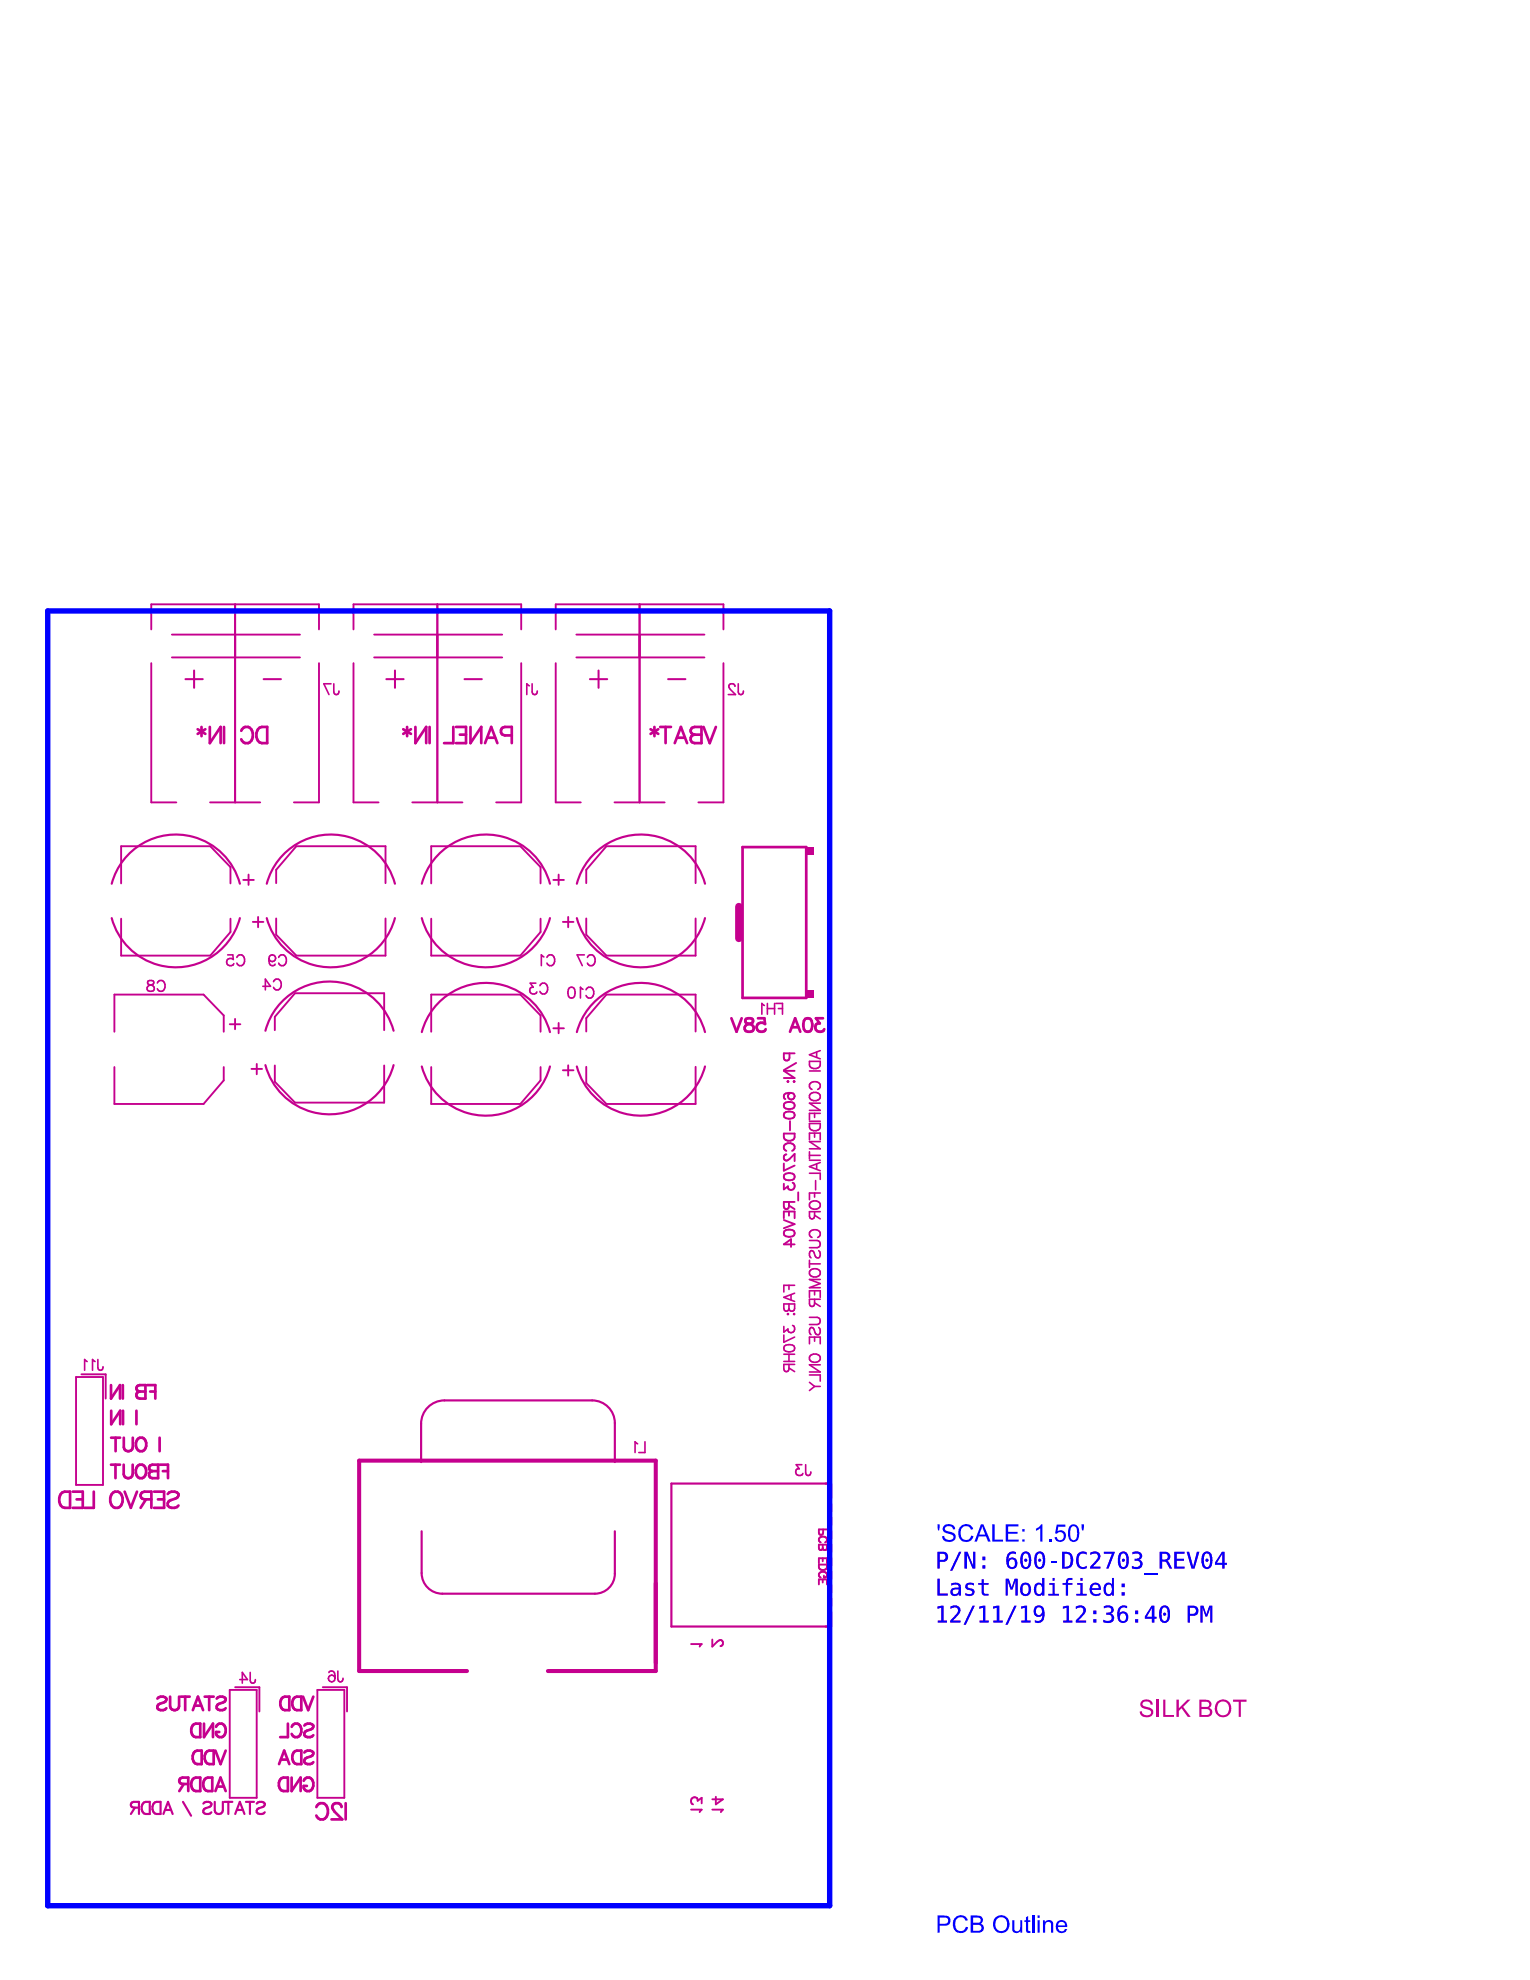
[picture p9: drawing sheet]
<svg xmlns="http://www.w3.org/2000/svg" width="216mm" height="279mm" viewBox="0 0 216 279" stroke-linecap="round" stroke-linejoin="round" font-family="sans-serif">
<g fill="none" stroke="#c5008e" stroke-width=".27">
<path d="M21.3 88.8v-3.5h23.7v3.5M21.3 93.6v19.6h3.6M24.3 92.8h18M24.3 89.5h18M33.2 85.3v27.9M45 93.6v19.6h-3.5M49.9 88.8v-3.5h23.6v3.5M49.9 93.6v19.6h3.5M52.8 92.8h18.1M52.8 89.5h18.1M61.7 85.3v27.9M73.5 93.6v19.6h-3.5"/>
<path d="M78.4 88.8v-3.5h23.7v3.5M78.4 93.6v19.6h3.6M81.3 92.8h18.1M81.3 89.5h18.1M90.3 85.3v27.9M102.1 93.6v19.6h-3.6M29.6 113.2h7.1M58.2 113.2h7.1M86.7 113.2h7.1M17.1 124.7v-5.3h12.6l2.8 3v2.3M17.1 129.6v5.2h12.6l2.8-3.3v-1.9M34.3 124.2h1.5"/>
<path d="M35.1 123.4v1.5M35.7 130.1h1.5M36.4 129.4v1.4M39 124.6v-1.9l2.8-3.3h12.6v5.2M39 129.6v2.3l2.8 2.9h12.6v-5.2M60.8 124.7v-5.3h12.6l2.9 3v2.3M60.8 129.6v5.2h12.6l2.9-3.3v-1.9M78.1 124.2h1.5M78.8 123.4v1.5M79.4 130.1h1.5M80.2 129.4v1.4M82.7 124.6v-1.9l2.9-3.3h12.6v5.2"/>
<path d="M82.7 129.6v2.3l2.9 2.9h12.6v-5.2M16.1 145.6v-5.3h12.6l2.9 3v2.3M16.1 150.6v5.2h12.6l2.9-3.3v-1.9M32.4 144.5h1.5M33.2 143.8v1.4M35.5 150.8h1.5M36.2 150.1v1.5M38.8 145.4v-1.9l2.8-3.3h12.6v5.2M38.8 150.3v2.3l2.8 3h12.6v-5.3M60.8 145.6v-5.3h12.6l2.9 3v2.3M60.8 150.6v5.2h12.6l2.9-3.3v-1.9M78.1 145.1h1.5"/>
<path d="M78.8 144.3v1.5M79.4 151h1.5M80.2 150.3v1.5M82.7 145.6v-1.9l2.9-3.4h12.6v5.3M82.7 150.5v2.3l2.9 3h12.6v-5.3M10.7 194.3h3.8v15.2h-3.8zM11.5 193.9h3.4v3.5M32.4 238.5h3.8v15.2h-3.8zM33.2 238.1h3.4v3.4M44.8 238.5h3.8v15.2h-3.8zM45.5 238.1h3.5v3.4"/>
</g>
<g fill="none" stroke="#c5008e" stroke-width=".3">
<path d="M62.7 197.6h20.9M59.4 200.9v5.4M59.5 216.1v5.9M86.8 200.8v5.5M86.8 216.1v6M117.3 211.4v-2.1h-22.6v20.2h22.6v-2.1M117.3 212.2v1.1M117.3 214.1v1.1M117.3 216v1.2M117.3 217.9v1.2M117.3 219.8v1.2M62.4 224.9h21.5"/>
<path d="M117.3 221.7v1.2M117.3 223.6v1.2M117.3 225.5v1.2"/>
</g>
<path d="M65.9 235.8h-15.2v-29.7h41.8v29.7h-15.2" fill="none" stroke="#c5008e" stroke-width=".57"/>
<path d="M104.3 127.9v4.5" fill="none" stroke="#c5008e" stroke-width="1"/>
<path d="M104.8 119.5h9v21.3h-9z" fill="none" stroke="#c5008e" stroke-width=".38"/>
<g fill="#c5008e">
<path d="M113.8 119.5h1v1.1h-1z" fill-rule="evenodd"/>
<path d="M113.8 139.8h1v1h-1z" fill-rule="evenodd"/>
</g>
<g fill="none" stroke="#c5008e" stroke-width=".23">
<path d="M46.7 96.5h-1l.7 1.5M47.1 96.5l.1 1.4a.35 .35 0 0 0 .6 0v-.4M74.7 96.8l-.4-.3v1.5M75.1 96.5l.1 1.4a.35 .35 0 0 0 .5 0l.1-.4M103.7 96.9l-.1-.3-.2-.1-.4 .1a.35 .35 0 0 0-.1 .5l.9 .9h-1M104.2 96.5v1.4a.35 .35 0 0 0 .6 0l.1-.4M20.9 138.4a.31 .31 0 0 0 .1 .5 .63 .63 0 0 1 .8 .7 .5 .5 0 0 1-.7 .3 .5 .5 0 0 1-.3-.7l.2-.1 .5-.2a.31 .31 0 0 0 .1-.5h-.2zM22.2 138.7a.56 .56 0 0 1 .6-.3 .56 .56 0 0 1 .5 .5 .67 .67 0 0 1-.2 .8 .67 .67 0 0 1-.7 .1l-.2-.3M32.1 134.7h.8v.7a.54 .54 0 0 0-.8 0 .54 .54 0 0 0 .1 .8 .54 .54 0 0 0 .8-.2M33.4 135.1a.56 .56 0 0 1 .7-.4 .56 .56 0 0 1 .4 .6 .67 .67 0 0 1-.1 .7 .67 .67 0 0 1-.8 .2l-.2-.3M37.1 139.2h1.1l-.8-1v1.5M38 135.3a.72 .72 0 0 0 .5 1l.2-.1 .1-.2"/>
<path d="M38.6 138.5a.56 .56 0 0 1 .6-.3 .56 .56 0 0 1 .5 .5 .67 .67 0 0 1-.2 .8 .67 .67 0 0 1-.7 .1l-.2-.3M39.3 135.1a.56 .56 0 0 1 .7-.4 .56 .56 0 0 1 .4 .6 .67 .67 0 0 1-.1 .7 .67 .67 0 0 1-.8 .2l-.2-.3M75.6 138.7h-.8l.5 .6a.51 .51 0 0 0-.5 .7 .51 .51 0 0 0 .8 .2l.2-.2M76.2 139.1a.56 .56 0 0 1 .6-.4 .56 .56 0 0 1 .5 .6 .67 .67 0 0 1-.2 .7 .67 .67 0 0 1-.7 .2l-.2-.3M76.8 135l-.4-.3v1.6M77.2 135.1a.56 .56 0 0 1 .6-.4 .56 .56 0 0 1 .5 .6 .67 .67 0 0 1-.2 .7 .67 .67 0 0 1-.7 .2l-.2-.3M80.4 139.4a.49 .49 0 0 1 .7 .2 1.26 1.26 0 0 1-.2 1.2 .49 .49 0 0 1-.7-.3 1.26 1.26 0 0 1 .2-1.1zM82.3 139.6l-.4-.3v1.5M82.5 134.7h-1.1l.8 1.6M82.7 139.7a.56 .56 0 0 1 .6-.4 .56 .56 0 0 1 .5 .6 .67 .67 0 0 1-.2 .7 .67 .67 0 0 1-.7 .2l-.2-.3M82.9 135.1a.56 .56 0 0 1 .6-.4 .56 .56 0 0 1 .5 .6 .67 .67 0 0 1-.2 .7 .67 .67 0 0 1-.7 .2l-.2-.3M107.9 141.9l-.4-.3v1.5"/>
<path d="M108.3 142.3h1M108.3 141.6v1.5M109.3 141.6v1.5M109.5 141.6h.9v1.5M109.8 142.3h.6M114.2 149.8h1.5v.5a.81 .81 0 0 1-.7 .5 .81 .81 0 0 1-.8-.5zM114.2 158.5h1.5v.5a.81 .81 0 0 1-.7 .6 .81 .81 0 0 1-.8-.6zM114.2 151.1h1.5M114.2 158.2h1.5M114.4 154.3a.79 .79 0 0 1 .9-.1 .79 .79 0 0 1 .4 .7 .8 .8 0 0 1-.8 .4 .8 .8 0 0 1-.7-.7zM114.6 153.7a.56 .56 0 0 1-.4-.6 .56 .56 0 0 1 .6-.5 .67 .67 0 0 1 .7 .2 .67 .67 0 0 1 .2 .7l-.3 .2M114.9 157.1v.6"/>
<path d="M114.9 159.9v.6M115.2 148.5v.7M115.7 148.3l-1.5 .5 1.5 .6M115.7 157.1h-1.5v.9M115.7 155.7h-1.5l1.5 1h-1.5M114.2 160.8v-.9h1.5v.9M114.2 162.5v1M114.2 177.8v1.1M114.2 165.6h1.5v.8M114.2 175h1.1a.51 .51 0 0 1 .4 .6 .51 .51 0 0 1-.4 .5h-1.1M114.2 163h1.5M114.2 163.7h1.5"/>
<path d="M114.2 178.3h1.5M114.4 179.2a.79 .79 0 0 1 .9-.2 .79 .79 0 0 1 .4 .8 .8 .8 0 0 1-.8 .4 .8 .8 0 0 1-.7-.7zM114.4 169.6a.79 .79 0 0 1 .9-.1 .79 .79 0 0 1 .4 .7 .8 .8 0 0 1-.8 .4 .8 .8 0 0 1-.7-.7zM114.6 174.6a.56 .56 0 0 1-.4-.6 .56 .56 0 0 1 .6-.5 .67 .67 0 0 1 .7 .2 .67 .67 0 0 1 .2 .7l-.3 .2M114.9 171v.8a.35 .35 0 0 1-.6 0l-.1-.8h1.5M114.9 168.3v.6M114.9 171.5l.8 .5M115.1 166.6v1.3M115.2 164.3v.7M115.5 176.5a.67 .67 0 0 1 0 1 .41 .41 0 0 1-.5-.3l-.2-.6-.4-.1a.67 .67 0 0 0 0 1M115.7 168.3h-1.5v1M115.7 161.1h-1.5l1.5 1h-1.5"/>
<path d="M115.7 164l-1.5 .6 1.5 .6M12.3 192.1l-.4-.3v1.6M13.4 192.1l-.3-.3v1.6M13.8 191.8l.1 1.4a.35 .35 0 0 0 .6 0v-.3M110.6 184h1.5v.7a.4 .4 0 0 1-.4 .3 .4 .4 0 0 1-.4-.3v.2a.35 .35 0 0 1-.6 0zM110.6 188.4v1l1.5-.7M110.6 191.1h1.5M110.6 192.1h1.5M110.7 190a1.18 1.18 0 0 1 1.4 0 .49 .49 0 0 1-.3 .7 1.26 1.26 0 0 1-1.1-.2l-.1-.2zM111.2 185.4h.1l-.1 .1-.1-.1zM111.3 192.5v.9a.35 .35 0 0 1-.6 0l-.1-.9h1.5M111.3 181.4v.6"/>
<path d="M111.3 184v.7M111.3 191.1v1M111.3 193l.8 .5M111.6 182.7v.7M111.8 187a.52 .52 0 0 1 .2 .9 .52 .52 0 0 1-.8-.1v-.3l-.6 .5v-.8M112 185.4h.1v.1zM112.1 181.4h-1.5v.9M112.1 182.5l-1.5 .6 1.5 .5M114.2 183.1v-1h1.5v1M114.2 189.6v-.9h1.5v.9M114.2 185.9h1.1a.51 .51 0 0 1 .4 .5 .51 .51 0 0 1-.4 .5h-1.1M114.2 194h1.5v.9"/>
<path d="M114.2 195.1l.7 .5M114.4 191.2a.79 .79 0 0 1 .9-.1 .79 .79 0 0 1 .4 .7 .8 .8 0 0 1-.8 .4 .8 .8 0 0 1-.7-.7zM114.9 183.3v.9a.35 .35 0 0 1-.6 0l-.1-.9h1.5M114.9 182.1v.6M114.9 188.7v.6M114.9 183.8l.8 .6M114.9 195.6h.8M114.9 195.6l-.7 .6M115.5 187.3a.67 .67 0 0 1 0 1 .41 .41 0 0 1-.5-.2l-.2-.6-.4-.2a.67 .67 0 0 0 0 1M115.7 180.5h-1.5l1.5 .6-1.5 .6h1.5M115.7 192.6h-1.5l1.5 1h-1.5M90 203.7l-.4-.3v1.6"/>
<path d="M91 203.4v1.6h-.9M113.2 206.7h-.8l.4 .6a.51 .51 0 0 0-.5 .7 .51 .51 0 0 0 .9 .1l.1-.2M113.7 206.7l.1 1.4a.35 .35 0 0 0 .5 0l.1-.4M33.8 237h1.1l-.7-1v1.5M35.3 236l.1 1.4a.35 .35 0 0 0 .6 0v-.4M46.4 236a.45 .45 0 0 1 .7-.1l.1 .2 .1 .7M47.7 235.8v1.4a.35 .35 0 0 0 .6 0l.1-.4"/>
<circle cx="38.4" cy="135.2" r=".47"/>
<circle cx="46.8" cy="236.9" r=".47"/>
</g>
<g fill="none" stroke="#c5008e" stroke-width=".38">
<path d="M27.9 102.9l1.1 .7M28.4 102.6v1.3M29 102.9l-1.1 .7M29.6 102.6v2.3l1.5-2.3v2.3M31.6 102.6v2.3M34 103.1a.84 .84 0 0 1 1-.5 .84 .84 0 0 1 .7 .8 1 1 0 0 1-.2 1.1 1 1 0 0 1-1.1 .3l-.4-.5M36.4 102.9l.2-.2 .3-.1h.8v2.3h-.8a1.25 1.25 0 0 1-.5-2zM56.9 102.9l1.1 .7M57.4 102.6v1.3M58 102.9l-1.1 .7M58.6 102.6v2.3l1.5-2.3v2.3M60.6 102.6v2.3"/>
<path d="M64 102.6v2.3h-1.3M64.3 102.6h1.5v2.3h-1.5M64.9 103.7h.9M66.4 102.6v2.3l1.5-2.3v2.3M68.4 104.9l.9-2.3 .9 2.3M68.8 104.1h1.1M72.2 103.8h-1a.6 .6 0 0 1-.5-.6 .6 .6 0 0 1 .5-.6h1v2.3M91.8 102.9l1.1 .7M92.3 102.6v1.3M92.9 102.9l-1.1 .7M93.2 102.6h1.5M93.9 102.6v2.3"/>
<path d="M95.2 104.9l.9-2.3 .9 2.3M95.5 104.1h1.1M97.7 102.7l.3-.1h1v2.3h-1a.6 .6 0 0 1-.6-.6 .6 .6 0 0 1 .6-.6l-.3-.1a.53 .53 0 0 1 0-.9zM98 103.7h1M99.3 102.6l.8 2.3 .9-2.3M103.2 143.7l.7 1.9 .8-1.9M105.3 143.8a.38 .38 0 0 0 .1 .6 .79 .79 0 0 1 1 .8 .66 .66 0 0 1-.8 .4 .66 .66 0 0 1-.5-.6 .88 .88 0 0 1 .9-.6 .38 .38 0 0 0 .2-.6l-.3-.1zM107 143.7h.9l.1 .8a.67 .67 0 0 0-1.1 0 .67 .67 0 0 0 .2 1 .67 .67 0 0 0 .9-.3M111.5 145.6l.7-1.9 .7 1.9M111.8 145h.9M113.6 143.8a.62 .62 0 0 1 .9 .3 1.57 1.57 0 0 1-.2 1.4 .62 .62 0 0 1-.9-.3 1.57 1.57 0 0 1 .2-1.4zM116.1 143.7h-1l.6 .7a.61 .61 0 0 0-.7 .7 .61 .61 0 0 0 .9 .5l.2-.1 .2-.3"/>
<path d="M15.7 195.5v1.9l1.2-1.9v1.9M15.7 199.1v1.9l1.3-1.9v1.9M17.3 195.5v1.9M17.4 199.1v1.9M19.3 199.1v1.9M19.4 195.5h1.1v1.9h-.8a.5 .5 0 0 1-.5-.5 .5 .5 0 0 1 .5-.5l-.3-.1a.44 .44 0 0 1 0-.8zM19.7 196.4h.8M20.7 195.5h1.2v1.9M21.2 196.4h.7M8.6 210.8l.2-.2 .3-.1h.8v2.3h-.8a1.25 1.25 0 0 1-.5-2zM10.3 210.5h1.4v2.3h-1.4M10.8 211.6h.9"/>
<path d="M13.2 210.5v2.3h-1.3M15.7 206.7h1.2M15.8 210.8a.84 .84 0 0 1 .9-.3 .84 .84 0 0 1 .6 .9 1 1 0 0 1-.2 1 1 1 0 0 1-1.1 .3 1.42 1.42 0 0 1-.2-1.9zM16.3 206.7v1.9M17.5 206.7v1.3a.64 .64 0 0 0 .6 .6 .64 .64 0 0 0 .6-.6v-1.3M17.6 210.5l.9 2.3 .8-2.3M19.5 206.8a.72 .72 0 0 1 1.1 .6 .83 .83 0 0 1-.2 .9 .83 .83 0 0 1-.9 .2 1.16 1.16 0 0 1 0-1.7zM20.6 211.6l-.8 1.2M21.2 206.8l1.1-.1v1.9h-.8a.5 .5 0 0 1-.5-.5 .5 .5 0 0 1 .5-.5l-.3-.1a.44 .44 0 0 1 0-.7zM21.4 211.6h-1l-.3-.1a.53 .53 0 0 1 0-.9l.3-.1h1v2.3M21.5 207.6h.8M21.7 210.5h1.5v2.3h-1.5"/>
<path d="M22.3 211.6h.9M22.5 206.7h1.2v1.9M23 207.6h.7M23.7 210.8a1 1 0 0 1 1.5 0 .58 .58 0 0 1-.4 .7l-.7 .2a.56 .56 0 0 0-.4 .4 .56 .56 0 0 0 .2 .6 1.05 1.05 0 0 0 1.3-.3M39.9 239.5l.9-.1v1.9h-.6a1.06 1.06 0 0 1-.3-1.8zM41.6 239.5l.9-.1v1.9h-.6a1.06 1.06 0 0 1-.3-1.8zM42.8 239.4l.7 1.9 .7-1.9M25.9 251.7l-.6 1M26.6 251.7h-1.1a.44 .44 0 0 1 0-.8l1.1-.1v1.9M27.4 250.9l.9-.1v1.9h-.7a1.06 1.06 0 0 1-.2-1.8zM27.4 243.3l.9-.1v1.9h-.7a1.06 1.06 0 0 1-.2-1.8zM27.6 247.1l.9-.1v1.9h-.7a1.06 1.06 0 0 1-.2-1.8z"/>
<path d="M28.8 243.2v1.9l1.3-1.9v1.9M29 250.9l1-.1v1.9h-.7a1.06 1.06 0 0 1-.3-1.8zM29.2 247.1l1-.1v1.9h-.7a1.06 1.06 0 0 1-.3-1.8zM30.4 252.7l.7-1.9 .7 1.9M30.4 247l.7 1.9 .7-1.9M30.5 243.7a.7 .7 0 0 1 .8-.5 .7 .7 0 0 1 .5 .7 .83 .83 0 0 1-.1 1 .83 .83 0 0 1-.9 .1l-.3-.3v-.3h.4M30.7 252.1h.9M39.4 248.9l.7-1.9 .7 1.9M39.6 248.3h1M39.7 250.9l.9-.1v1.9h-.6a1.06 1.06 0 0 1-.3-1.8zM40.6 243.2v1.9h-1.1M41.2 250.8v1.9l1.2-1.9v1.9"/>
<path d="M41.2 243.7a.7 .7 0 0 1 .8-.5 .7 .7 0 0 1 .5 .7 .83 .83 0 0 1-.2 1 .83 .83 0 0 1-.9 .1l-.2-.3M41.6 247.1l.9-.1v1.9h-.6a1.06 1.06 0 0 1-.3-1.8zM42.9 251.3a.7 .7 0 0 1 .8-.5 .7 .7 0 0 1 .5 .8 .83 .83 0 0 1-.2 .9 .83 .83 0 0 1-.9 .1l-.2-.3v-.3h.4M42.9 243.5a.84 .84 0 0 1 1.3 0 .49 .49 0 0 1-.3 .5l-.6 .2a.46 .46 0 0 0-.3 .4 .46 .46 0 0 0 .1 .4 .87 .87 0 0 0 1.1-.1M42.9 247.3a.84 .84 0 0 1 1.3 0 .49 .49 0 0 1-.3 .5l-.6 .2a.46 .46 0 0 0-.3 .4 .46 .46 0 0 0 .1 .4 .87 .87 0 0 0 1.1-.1M44.6 255a.84 .84 0 0 1 1-.6 .84 .84 0 0 1 .7 .9 1 1 0 0 1-.2 1.1 1 1 0 0 1-1.1 .2l-.4-.4M48.2 255a.57 .57 0 0 0-.4-.5h-.5a.56 .56 0 0 0-.3 .8l1.3 1.4h-1.5M48.8 254.5v2.2"/>
</g>
<path d="M26.2 95.8h2.4M27.4 94.6v2.5M37.2 95.8h2.4M54.5 95.8h2.5M55.7 94.6v2.5M65.5 95.8h2.5M83.2 95.8h2.5M84.5 94.6v2.5M94.3 95.8h2.4" fill="none" stroke="#c5008e" stroke-width=".29"/>
<g fill="none" stroke="#c5008e" stroke-width=".27">
<path d="M110.6 160h1.5v.5a.81 .81 0 0 1-.7 .5 .81 .81 0 0 1-.8-.5zM110.7 155.7a1.18 1.18 0 0 1 1.4 0 .49 .49 0 0 1-.3 .7 1.26 1.26 0 0 1-1.1-.1l-.1-.2zM110.7 157.1a1.18 1.18 0 0 1 1.4 0 .49 .49 0 0 1-.3 .7 1.26 1.26 0 0 1-1.1-.2l-.1-.2zM111.2 152.5l.1 .1-.1 .1-.1-.1zM111.4 148.6v.7a.4 .4 0 0 1-.4 .4 .4 .4 0 0 1-.4-.4v-.7h1.5M111.5 158.2v1.3M111.6 154.2a.72 .72 0 0 0-1 .6l.1 .2 .1 .1M112.1 152.5v.1v.1l-.1-.1zM112.1 151.1h-1.5l1.5 1h-1.5M112.3 150l-1.7 1M110.6 164.2v1l1.5-.7M110.6 171.9v-.9h1.5v.9"/>
<path d="M110.6 172.2l1.5 .5-1.5 .6M110.7 165.8a1.18 1.18 0 0 1 1.4 0 .49 .49 0 0 1-.3 .7 1.26 1.26 0 0 1-1.1-.2l-.1-.2zM110.7 173.7a1.18 1.18 0 0 1 1.4 0 .49 .49 0 0 1-.3 .8 1.26 1.26 0 0 1-1.1-.2l-.1-.2zM111 162.4a.56 .56 0 0 1-.4-.6 .56 .56 0 0 1 .6-.5 .67 .67 0 0 1 .7 .2 .67 .67 0 0 1 .2 .7l-.3 .2M111 162.9l-.2 .1-.2 .2 .1 .4a.35 .35 0 0 0 .5 .1l.9-.9v1M111.3 169.6v.9a.35 .35 0 0 1-.6 0l-.1-.9h1.5M111.3 171v.5M111.3 170.1l.8 .5M111.8 166.9a.52 .52 0 0 1 .2 .8 .52 .52 0 0 1-.8-.1v-.2l-.6 .4v-.8M112.1 175.6h-1.5l1-.7v1.1M112.6 168.3v1.1M115.6 218h1.1v.5a.3 .3 0 0 1-.3 .2 .3 .3 0 0 1-.3-.2l-.2 .2h-.2l-.1-.2z"/>
<path d="M115.8 217.7a.42 .42 0 0 1-.2-.5 .42 .42 0 0 1 .4-.4h.3a.42 .42 0 0 1 .4 .4 .42 .42 0 0 1-.3 .5M116.1 218v.5M116.1 219.9v.4M116.2 215.8v.5a.3 .3 0 0 1-.3 .3 .3 .3 0 0 1-.3-.3v-.5h1.1M97.5 232h1.5l-.3 .4M100.5 231.4v1l.7-.8a.45 .45 0 0 1 .7 0l.1 .4-.1 .2-.2 .1M115.6 220.6v-.7h1.1v.7M115.6 220.8h1.1v.4a.61 .61 0 0 1-.6 .4 .61 .61 0 0 1-.5-.4zM115.6 223.6v-.7h1.1v.7M116.1 222.9v.4M116.3 222.3v.3a.41 .41 0 0 0 .4-.4 .41 .41 0 0 0-.4-.4h-.3a.42 .42 0 0 0-.4 .3 .42 .42 0 0 0 .2 .5M97.5 255.4h1.5l-.3 .3"/>
<path d="M99 254.5v-.8l-.6 .4a.5 .5 0 0 0-.7-.4 .5 .5 0 0 0-.1 .8l.2 .1M100.5 255.4h1.5l-.3 .3M101 253.5v1.1l1-.7h-1.5"/>
<circle cx="111.7" cy="154.7" r=".47"/>
</g>
<g fill="none" stroke="#c5008e" stroke-width=".3">
<path d="M19 255.1l-.5 .9M19.6 255.1l-1-.1a.4 .4 0 0 1 0-.7h1v1.7M20.3 254.3h.8v1.7h-.5a.96 .96 0 0 1-.3-1.7zM21.8 254.3h.9v1.7h-.6a.96 .96 0 0 1-.3-1.7zM23.1 256l.6-1.7 .7 1.7M23.3 255.4h.8M25.8 254.3l1.2 1.9M28.7 254.5a.64 .64 0 0 1 .6-.3 .64 .64 0 0 1 .5 .5l-.1 .2-.7 .3a.42 .42 0 0 0-.3 .3 .42 .42 0 0 0 .2 .4 .79 .79 0 0 0 .9-.2M30.3 254.3v1.2a.58 .58 0 0 0 .6 .5 .58 .58 0 0 0 .5-.5v-1.2M31.6 254.3h1.2M32.2 254.3v1.7M33.2 256l.6-1.7 .7 1.7"/>
<path d="M33.4 255.4h.8M34.7 254.3h1.1M35.3 254.3v1.7M36.2 254.5a.64 .64 0 0 1 .6-.3 .64 .64 0 0 1 .6 .5l-.2 .2-.7 .3a.42 .42 0 0 0-.3 .3 .42 .42 0 0 0 .2 .4 .79 .79 0 0 0 1-.2"/>
</g>
<path d="M161.2 240a.99 .99 0 0 1 1.5 .5l-.3 .1a.58 .58 0 0 0-.6-.5 .58 .58 0 0 0-.6 .5l.2 .2 .7 .1a.69 .69 0 0 1 .6 .8 .69 .69 0 0 1-.8 .6h-.1a.84 .84 0 0 1-1-.8h.3a.7 .7 0 0 0 .6 .5 .7 .7 0 0 0 .7-.3 .62 .62 0 0 0-.7-.5l-.3-.1a.64 .64 0 0 1-.5-.5 .64 .64 0 0 1 .3-.6z" fill="#c5008e"/>
<path d="M163.4 239.8v2.5" fill="none" stroke="#c5008e" stroke-width=".34"/>
<g fill="#c5008e">
<path d="M164.1 239.8h.3v2.2h1.3v.3h-1.6z"/>
<path d="M166 239.8h.3v1.3l1.3-1.3h.4l-1 1.1 1 1.4h-.4l-.9-1.2-.4 .3v.9h-.3z"/>
<path d="M174 239.8h1.9v.3h-.8v2.2h-.3v-2.2h-.8z"/>
<path d="M169.5 240.1v.8h.7a.38 .38 0 0 0 .5-.4 .38 .38 0 0 0-.6-.4zM169.5 241.2v.8h.8a.43 .43 0 0 0 .4-.5 .43 .43 0 0 0-.5-.3zM169.2 239.8h1a.63 .63 0 0 1 .7 .4 .63 .63 0 0 1-.3 .8 .67 .67 0 0 1 .4 .9 .67 .67 0 0 1-.8 .4h-1z"/>
<path d="M172 240.3l-.1 .2a.95 .95 0 0 0-.1 1.1 .95 .95 0 0 0 1.1 .4 1.01 1.01 0 0 0 .5-1.1 1.01 1.01 0 0 0-1-.8zM171.8 240.1a1.23 1.23 0 0 1 1.9 .6 1.23 1.23 0 0 1-1.2 1.6 1.31 1.31 0 0 1-1-.9 1.31 1.31 0 0 1 .3-1.3z"/>
</g>
<g fill="none" stroke="#c5008e" stroke-width=".38">
<path d="M15.7 202.9h1.2M16.3 202.9v1.9M17.5 202.9v1.3a.64 .64 0 0 0 .6 .6 .64 .64 0 0 0 .6-.6v-1.3M19.5 203a.72 .72 0 0 1 1.1 .6 .83 .83 0 0 1-.1 .9 .83 .83 0 0 1-1 .2 1.16 1.16 0 0 1 0-1.7zM22.5 202.9v1.9M22.2 239.7a.84 .84 0 0 1 1.3 0 .49 .49 0 0 1-.4 .5l-.5 .2a.46 .46 0 0 0-.4 .4 .46 .46 0 0 0 .2 .4 .87 .87 0 0 0 1.1-.2M24 239.4v1.4a.64 .64 0 0 0 .6 .5 .64 .64 0 0 0 .7-.5v-1.4M25.5 239.4h1.3M26.1 239.4v1.9M28.9 239.4h1.3M29.5 239.4v1.9M30.6 239.7a.84 .84 0 0 1 1.2 0 .49 .49 0 0 1-.3 .5l-.6 .2a.46 .46 0 0 0-.3 .4 .46 .46 0 0 0 .2 .4 .87 .87 0 0 0 1-.2"/>
<path d="M27.2 241.3l.7-1.9 .8 1.9M27.5 240.7h.9"/>
</g>
<g fill="#c5008e">
<path d="M132.3 222.8h.3v2.1h1.1v.2h-1.4z"/>
<path d="M136.4 223.4h.8h.2v.3a.5 .5 0 0 0-.5-.1 .5 .5 0 0 0-.4 .3l.3 .2a.72 .72 0 0 1 .7 .6 .83 .83 0 0 1-1.2 .4l-.1-.3 .4 .1a.36 .36 0 0 0 .4 0 .36 .36 0 0 0 .1-.4l-.2-.1a.66 .66 0 0 1-.7-.6z"/>
<path d="M138.5 222.9h.3v.5h.7v.2h-.7v1.2l.2 .1h.5v.2h-.4a.45 .45 0 0 1-.6-.5v-1h-.5v-.2h.5z"/>
<path d="M141.9 222.8h.4l.5 1.2 .4-1.2h.4v2.3h-.3v-2l-.4 1.2h-.3l-.4-1.2v2h-.3z"/>
<path d="M149.9 223.4h.5a.56 .56 0 0 1 .6-.7h.3v.2h-.5l-.1 .5h.6v.2h-.6v1.5h-.3v-1.5h-.5z"/>
<path d="M135.3 219h.3l-1.2 2.6h-.3z"/>
<path d="M136.1 219h.4l.8 1.9v-1.9h.3v2.3h-.4l-.8-1.9v1.9h-.3z"/>
<path d="M148.3 220.3h.8v.3h-.8z"/>
<path d="M152.3 219.1l.4-.2 .5 .1 .1 .1v.3l-.2-.1a.7 .7 0 0 0-.7 .1 .7 .7 0 0 0-.2 .8 .73 .73 0 0 0 .8 .9l.3-.1v.3l-.4 .1a1.11 1.11 0 0 1-1-1.5l.1-.5z"/>
<path d="M153.9 219.1l.3-.1a.74 .74 0 0 1 1 .3 .74 .74 0 0 1-.3 1l-.7 .8h1.1v.2h-1.5v-.2l.9-1a.51 .51 0 0 0 .2-.7 .51 .51 0 0 0-.8-.1l-.2 .1z"/>
<path d="M155.8 219h1.5l-.9 2.3h-.3l.8-2.1h-1.1z"/>
<path d="M159.8 219l.7-.1a.58 .58 0 0 1 .6 .5 .58 .58 0 0 1-.4 .7 .69 .69 0 0 1 .5 .8 .69 .69 0 0 1-.9 .5l-.6-.1v-.3l.6 .1a.57 .57 0 0 0 .6-.5l-.3-.3-.5-.1v-.2h.3a.41 .41 0 0 0 .4-.6 .41 .41 0 0 0-.7-.2l-.3 .1z"/>
<path d="M161.5 222h1.9v.1h-1.9z"/>
<path d="M165.7 219h1.4v.2h-1.1v.8h1.1v.2h-1.1v.9h1.1v.2h-1.4z"/>
<path d="M167.5 219h.3l.6 2.1 .5-2.1h.3l-.6 2.3h-.5z"/>
<path d="M132.3 226.7l.8-.1v2.1h.5v.3h-1.3v-.3h.5v-1.8l-.5 .1z"/>
<path d="M134.2 226.7l.3-.1a.75 .75 0 0 1 .9 .3 .75 .75 0 0 1-.2 1l-.7 .8h1v.3h-1.4v-.3l.9-1a.52 .52 0 0 0 .1-.7 .52 .52 0 0 0-.7-.1l-.3 .1z"/>
<path d="M137.2 226.6h.3l-1.2 2.7h-.3z"/>
<path d="M138.2 226.7l.8-.1v2.1h.5v.3h-1.3v-.3h.5v-1.8l-.5 .1z"/>
<path d="M140.1 226.7l.9-.1v2.1h.5v.3h-1.3v-.3h.5v-1.8l-.6 .1z"/>
<path d="M143.1 226.6h.3l-1.2 2.7h-.3z"/>
<path d="M144.1 226.7l.8-.1v2.1h.5v.3h-1.3v-.3h.5v-1.8l-.5 .1z"/>
<path d="M150 226.7l.8-.1v2.1h.5v.3h-1.3v-.3h.5v-1.8l-.5 .1z"/>
<path d="M151.8 226.7l.4-.1a.75 .75 0 0 1 .9 .3 .75 .75 0 0 1-.3 1l-.6 .8h1.1v.3h-1.5l.1-.4 .8-.8a.51 .51 0 0 0 .2-.6 .51 .51 0 0 0-.6-.4l-.5 .2z"/>
<path d="M155.8 226.6h.6a.59 .59 0 0 1 .7 .4 .59 .59 0 0 1-.4 .7 .71 .71 0 0 1 .4 .9 .71 .71 0 0 1-.9 .4l-.5-.1v-.3h.2a.55 .55 0 0 0 .7 .1 .55 .55 0 0 0 .2-.7l-.3-.2h-.4v-.2h.3a.4 .4 0 0 0 .4-.5 .4 .4 0 0 0-.5-.3l-.5 .1z"/>
<path d="M169.4 226.6h.4l.4 1.2 .4-1.2h.5v2.4h-.3v-2.1l-.5 1.2h-.2l-.4-1.2v2.1h-.3z"/>
<path d="M134.5 224.3a.38 .38 0 0 0 .1 .6 .38 .38 0 0 0 .5-.1l.2-.5zM134.3 223.4h.4a.72 .72 0 0 1 .9 .8v.9h-.3v-.2a.61 .61 0 0 1-.8 .3 .61 .61 0 0 1-.4-.7 .61 .61 0 0 1 .7-.5h.5a.51 .51 0 0 0-.3-.4 .51 .51 0 0 0-.5 .1h-.3z"/>
<path d="M144.5 223.7l-.2 .4a.57 .57 0 0 0 .6 .9 .95 .95 0 0 0 0-1.4zM144.2 223.5h.1a.82 .82 0 0 1 .9 .1 .82 .82 0 0 1 .3 .9 .77 .77 0 0 1-1 .7 .77 .77 0 0 1-.5-1.1l.1-.4z"/>
<path d="M146.2 223.5a.6 .6 0 0 1 .9 .1v-.9h.3v2.4h-.3v-.1a.66 .66 0 0 1-.9 .1 .66 .66 0 0 1-.3-.8l.1-.6zM146.4 223.6l-.1 .2-.1 .3a.66 .66 0 0 0 .4 .9 .74 .74 0 0 0 .5-.7 .74 .74 0 0 0-.3-.7z"/>
<path d="M148.5 222.7h.3v.4h-.3zM148.1 223.4h.7v1.5h.6v.2h-1.5v-.2h.6v-1.3h-.4z"/>
<path d="M152.5 222.7h.3v.4h-.3zM152 223.4h.8v1.5h.5v.2h-1.4v-.2h.6v-1.3h-.5z"/>
<path d="M154.3 223.7l-.2 .4h.9a.47 .47 0 0 0-.2-.5 .47 .47 0 0 0-.5 .1zM154 223.5h.2a.76 .76 0 0 1 .8-.1 .76 .76 0 0 1 .4 .8v.1h-1.3a.71 .71 0 0 0 .4 .6 .71 .71 0 0 0 .8-.1v.3h-.1a.96 .96 0 0 1-1.2-.2 .96 .96 0 0 1-.1-1.2z"/>
<path d="M155.9 223.5h.1a.56 .56 0 0 1 .9 .1v-.9h.3v2.4h-.3v-.1a.64 .64 0 0 1-.8 .2 .64 .64 0 0 1-.4-.7v-.5zM156.2 223.7l-.2 .3a.63 .63 0 0 0 .6 1 .83 .83 0 0 0-.1-1.4z"/>
<path d="M158.3 223.5h.4v.5h-.4zM158.3 224.7h.4v.4h-.4z"/>
<path d="M132.6 219.2v.9h.4a.44 .44 0 0 0 .4-.4 .44 .44 0 0 0-.4-.5zM132.3 219h.7a.71 .71 0 0 1 .8 .7 .71 .71 0 0 1-.8 .7h-.4v.9h-.3z"/>
<path d="M138.6 219.7h.4v.5h-.4zM138.6 220.9h.4v.4h-.4z"/>
<path d="M142.3 219.2a1 1 0 0 1 1.1-.2v.3a.71 .71 0 0 0-.8 0 .71 .71 0 0 0-.3 .8 .7 .7 0 0 1 .9-.2 .7 .7 0 0 1 .3 .9 .76 .76 0 0 1-.9 .6 .76 .76 0 0 1-.6-.9v-.8zM142.6 220.1a.56 .56 0 0 0-.2 .7 .56 .56 0 0 0 .7 .3 .73 .73 0 0 0-.2-1.1z"/>
<path d="M144.5 220.2a.2 .2 0 0 1 .4 0 .2 .2 0 0 1-.4 0zM144.5 219.2l-.2 .5v.5a.81 .81 0 0 0 .4 .9 .79 .79 0 0 0 .5-1 .86 .86 0 0 0-.4-.9zM144.2 219.1a.77 .77 0 0 1 .9 0 .77 .77 0 0 1 .4 .8v.4a.91 .91 0 0 1-.8 1.1 .92 .92 0 0 1-.7-1.1v-.6z"/>
<path d="M146.5 220.2a.21 .21 0 0 1 .4 0 .21 .21 0 0 1-.4 0zM146.5 219.2l-.2 .3v.7a.81 .81 0 0 0 .5 .9 .94 .94 0 0 0 .4-1 .73 .73 0 0 0-.5-.9zM146.2 219.2v-.1a.73 .73 0 0 1 .9-.1 .73 .73 0 0 1 .3 .8l.1 .4a1.32 1.32 0 0 1-.5 1.1 .8 .8 0 0 1-1-.9v-.6z"/>
<path d="M150.2 219.2v1.9h.2a.67 .67 0 0 0 .7-.8l-.1-.7a.58 .58 0 0 0-.6-.4zM149.9 219h.5a1.13 1.13 0 0 1 1 1.6 .93 .93 0 0 1-1 .7h-.5z"/>
<path d="M158.3 220.2a.2 .2 0 0 1 .4 0 .2 .2 0 0 1-.4 0zM158.3 219.2l-.2 .5v.5a.81 .81 0 0 0 .4 .9h.2l.2-.3 .1-.7a.73 .73 0 0 0-.5-.9zM158 219.2v-.1a.77 .77 0 0 1 .9 0 .77 .77 0 0 1 .4 .8v.3a1.09 1.09 0 0 1-.5 1.1 .8 .8 0 0 1-1.1-.9l.1-.7z"/>
<path d="M164 219.2v.9h.4a.42 .42 0 0 0 .4-.5 .42 .42 0 0 0-.5-.4zM163.6 219h.8a.64 .64 0 0 1 .7 .5 .64 .64 0 0 1-.5 .7l.3 .2 .5 .9h-.3l-.5-.8-.2-.2h-.4v1h-.4z"/>
<path d="M170.1 220.2a.2 .2 0 0 1 .4 0 .2 .2 0 0 1-.4 0zM170.1 219.2l-.2 .5v.5a.81 .81 0 0 0 .4 .9 .79 .79 0 0 0 .5-1 .86 .86 0 0 0-.4-.9zM169.8 219.1a.77 .77 0 0 1 .9 0 .77 .77 0 0 1 .4 .8v.4a.91 .91 0 0 1-.8 1.1h-.1a.92 .92 0 0 1-.7-1.1l.1-.6z"/>
<path d="M172.5 219.3l-.8 1.2h.8zM172.4 219h.4v1.5h.3v.3h-.3v.5h-.3v-.5h-1.1v-.3z"/>
<path d="M146.3 226.9v.1a.55 .55 0 0 0-.1 .6 .55 .55 0 0 0 .6 .3 .59 .59 0 0 0 .3-.6 .59 .59 0 0 0-.5-.5zM146 226.7l.3-.1a.77 .77 0 0 1 .8 .1 .77 .77 0 0 1 .3 .8v.4a.94 .94 0 0 1-.4 .9 .94 .94 0 0 1-1 .1v-.3h.1a.69 .69 0 0 0 .8 0 .69 .69 0 0 0 .2-.8 .69 .69 0 0 1-.9 .3 .69 .69 0 0 1-.3-.9z"/>
<path d="M154.3 227.3h.4v.5h-.4zM154.3 228.5h.4v.5h-.4z"/>
<path d="M158 226.7a1.1 1.1 0 0 1 1-.1v.3a.69 .69 0 0 0-.8 .1 .69 .69 0 0 0-.2 .7 .69 .69 0 0 1 .9-.2 .69 .69 0 0 1 .3 .9 .77 .77 0 0 1-.9 .6 .77 .77 0 0 1-.6-.9v-.4a1.23 1.23 0 0 1 .3-.9zM158.2 227.7a.6 .6 0 0 0-.2 .7 .6 .6 0 0 0 .6 .4 .6 .6 0 0 0 .3-.6 .6 .6 0 0 0-.4-.5z"/>
<path d="M160.2 227.3h.4v.5h-.4zM160.2 228.5h.4v.5h-.4z"/>
<path d="M162.5 226.9l-.7 1.3h.7zM162.5 226.6h.4v1.6h.3v.2h-.3v.6h-.4v-.6h-.9v-.3z"/>
<path d="M164.1 227.8a.2 .2 0 0 1 .4 0 .2 .2 0 0 1-.4 0zM164.1 226.9l-.2 .4v.5a.81 .81 0 0 0 .4 1 .79 .79 0 0 0 .5-1.1 .76 .76 0 0 0-.5-.9zM163.8 226.7a.77 .77 0 0 1 .9 0 .77 .77 0 0 1 .4 .8v.3a1.3 1.3 0 0 1-.4 1.1 .73 .73 0 0 1-1.1-.7v-.7z"/>
<path d="M167.9 226.9v.8h.4a.44 .44 0 0 0 .5-.4 .44 .44 0 0 0-.5-.4zM167.6 226.6h.7a.71 .71 0 0 1 .8 .7 .71 .71 0 0 1-.8 .7h-.4v1h-.3z"/>
</g>
<g fill="none" stroke="#c5008e" stroke-width=".3">
<path d="M15.8 129.6a9.4 9.4 0 0 0 9 6.9 9.4 9.4 0 0 0 9.1-6.9M15.8 124.7a9.4 9.4 0 0 1 9-6.9 9.4 9.4 0 0 1 9.1 6.9M37.6 129.6a9.4 9.4 0 0 0 9.1 6.9 9.4 9.4 0 0 0 9-6.9M37.6 124.7a9.4 9.4 0 0 1 9.1-6.9 9.4 9.4 0 0 1 9 6.9M59.5 129.6a9.4 9.4 0 0 0 9.1 6.9 9.4 9.4 0 0 0 9-6.9M59.5 124.7a9.4 9.4 0 0 1 9.1-6.9 9.4 9.4 0 0 1 9 6.9M81.4 129.6a9.4 9.4 0 0 0 9 6.9 9.4 9.4 0 0 0 9.1-6.9M81.4 124.7a9.4 9.4 0 0 1 9-6.9 9.4 9.4 0 0 1 9.1 6.9M37.5 145.5a9.4 9.4 0 0 1 9-7 9.4 9.4 0 0 1 9 7M37.5 150.3a9.4 9.4 0 0 0 9 6.9 9.4 9.4 0 0 0 9-6.9M59.5 145.6a9.4 9.4 0 0 1 9.1-6.9 9.4 9.4 0 0 1 9 6.9M59.5 150.5a9.4 9.4 0 0 0 9.1 6.9 9.4 9.4 0 0 0 9-6.9"/>
<path d="M81.4 150.5a9.4 9.4 0 0 0 9 6.9 9.4 9.4 0 0 0 9.1-6.9M81.4 145.6a9.4 9.4 0 0 1 9-6.9 9.4 9.4 0 0 1 9.1 6.9M62.7 197.6a3.3 3.3 0 0 0-3.3 3.3M83.6 197.6a3.2 3.2 0 0 1 3.2 3.2M59.5 222a2.91 2.91 0 0 0 2.9 2.9M86.8 222.1a2.81 2.81 0 0 1-2.9 2.8"/>
</g>
<path d="M6.7 86.2h110.4v182.7h-110.4z" fill="none" stroke="#00f" stroke-width=".76"/>
<g fill="#00f">
<path d="M134.7 270.7a1.09 1.09 0 0 1 1.9 .3h-.3a.75 .75 0 0 0-.9-.4 .75 .75 0 0 0-.6 .8v.1a.87 .87 0 0 0 .9 1l.4-.2 .2-.4 .3 .1-.1 .2a1.11 1.11 0 0 1-1.4 .5 1.11 1.11 0 0 1-.6-1.3z"/>
<path d="M142.8 271h.3v1a.42 .42 0 0 0 .4 .5 .42 .42 0 0 0 .4-.5l.1-1h.2v1.7h-.2v-.2a.62 .62 0 0 1-.8 .3 .62 .62 0 0 1-.4-.7z"/>
<path d="M144.8 270.6l.3-.2v.6h.3v.2h-.3v1.2l.3 .1v.3a.46 .46 0 0 1-.6-.6v-1h-.3v-.2h.3z"/>
<path d="M132.6 270.6v.9h.6a.45 .45 0 0 0 .6-.4 .45 .45 0 0 0-.5-.5zM132.3 270.3h1.1a.72 .72 0 0 1 .7 .9 .72 .72 0 0 1-.9 .5h-.6v1h-.3z"/>
<path d="M137.3 270.6v.7h.6a.38 .38 0 0 0 .5-.4 .38 .38 0 0 0-.5-.3zM137.3 271.6v.9h.7a.43 .43 0 0 0 .5-.5 .43 .43 0 0 0-.5-.4zM137 270.3h1a.62 .62 0 0 1 .7 .4 .62 .62 0 0 1-.3 .8 .67 .67 0 0 1 .4 .8 .67 .67 0 0 1-.9 .4h-.9z"/>
<path d="M140.7 270.8l-.1 .2a.96 .96 0 0 0-.1 1 .96 .96 0 0 0 .9 .5h.1a1.05 1.05 0 0 0 .6-1 1.05 1.05 0 0 0-.6-.9h-.4zM140.5 270.6l.1-.1a1.23 1.23 0 0 1 1.9 .8 1.23 1.23 0 0 1-1.5 1.4 1.33 1.33 0 0 1-.5-2.1z"/>
</g>
<path d="M145.8 270.3v2.4" fill="none" stroke="#00f" stroke-width=".3"/>
<g fill="#00f">
<path d="M147.2 271h.2v.2a.64 .64 0 0 1 .8-.2 .64 .64 0 0 1 .4 .7v1h-.3v-1.1a.43 .43 0 0 0-.5-.4 .43 .43 0 0 0-.3 .6v.9h-.3z"/>
<path d="M132.3 222.8h.3v2.1h1.1v.2h-1.4z"/>
<path d="M136.4 223.4h.8h.2v.3a.5 .5 0 0 0-.5-.1 .5 .5 0 0 0-.4 .3l.3 .2a.72 .72 0 0 1 .7 .6 .83 .83 0 0 1-1.2 .4l-.1-.3 .4 .1a.36 .36 0 0 0 .4 0 .36 .36 0 0 0 .1-.4l-.2-.1a.66 .66 0 0 1-.7-.6z"/>
<path d="M138.5 222.9h.3v.5h.7v.2h-.7v1.2l.2 .1h.5v.2h-.4a.45 .45 0 0 1-.6-.5v-1h-.5v-.2h.5z"/>
<path d="M141.9 222.8h.4l.5 1.2 .4-1.2h.4v2.3h-.3v-2l-.4 1.2h-.3l-.4-1.2v2h-.3z"/>
<path d="M149.9 223.4h.5a.56 .56 0 0 1 .6-.7h.3v.2h-.5l-.1 .5h.6v.2h-.6v1.5h-.3v-1.5h-.5z"/>
<path d="M135.3 219h.3l-1.2 2.6h-.3z"/>
<path d="M136.1 219h.4l.8 1.9v-1.9h.3v2.3h-.4l-.8-1.9v1.9h-.3z"/>
<path d="M148.3 220.3h.8v.3h-.8z"/>
<path d="M152.3 219.1l.4-.2 .5 .1 .1 .1v.3l-.2-.1a.7 .7 0 0 0-.7 .1 .7 .7 0 0 0-.2 .8 .73 .73 0 0 0 .8 .9l.3-.1v.3l-.4 .1a1.11 1.11 0 0 1-1-1.5l.1-.5z"/>
<path d="M153.9 219.1l.3-.1a.74 .74 0 0 1 1 .3 .74 .74 0 0 1-.3 1l-.7 .8h1.1v.2h-1.5v-.2l.9-1a.51 .51 0 0 0 .2-.7 .51 .51 0 0 0-.8-.1l-.2 .1z"/>
<path d="M155.8 219h1.5l-.9 2.3h-.3l.8-2.1h-1.1z"/>
<path d="M159.8 219l.7-.1a.58 .58 0 0 1 .6 .5 .58 .58 0 0 1-.4 .7 .69 .69 0 0 1 .5 .8 .69 .69 0 0 1-.9 .5l-.6-.1v-.3l.6 .1a.57 .57 0 0 0 .6-.5l-.3-.3-.5-.1v-.2h.3a.41 .41 0 0 0 .4-.6 .41 .41 0 0 0-.7-.2l-.3 .1z"/>
<path d="M161.5 222h1.9v.1h-1.9z"/>
<path d="M165.7 219h1.4v.2h-1.1v.8h1.1v.2h-1.1v.9h1.1v.2h-1.4z"/>
<path d="M167.5 219h.3l.6 2.1 .5-2.1h.3l-.6 2.3h-.5z"/>
<path d="M132.3 226.7l.8-.1v2.1h.5v.3h-1.3v-.3h.5v-1.8l-.5 .1z"/>
<path d="M134.2 226.7l.3-.1a.75 .75 0 0 1 .9 .3 .75 .75 0 0 1-.2 1l-.7 .8h1v.3h-1.4v-.3l.9-1a.52 .52 0 0 0 .1-.7 .52 .52 0 0 0-.7-.1l-.3 .1z"/>
<path d="M137.2 226.6h.3l-1.2 2.7h-.3z"/>
<path d="M138.2 226.7l.8-.1v2.1h.5v.3h-1.3v-.3h.5v-1.8l-.5 .1z"/>
<path d="M140.1 226.7l.9-.1v2.1h.5v.3h-1.3v-.3h.5v-1.8l-.6 .1z"/>
<path d="M143.1 226.6h.3l-1.2 2.7h-.3z"/>
<path d="M144.1 226.7l.8-.1v2.1h.5v.3h-1.3v-.3h.5v-1.8l-.5 .1z"/>
<path d="M150 226.7l.8-.1v2.1h.5v.3h-1.3v-.3h.5v-1.8l-.5 .1z"/>
<path d="M151.8 226.7l.4-.1a.75 .75 0 0 1 .9 .3 .75 .75 0 0 1-.3 1l-.6 .8h1.1v.3h-1.5l.1-.4 .8-.8a.51 .51 0 0 0 .2-.6 .51 .51 0 0 0-.6-.4l-.5 .2z"/>
<path d="M155.8 226.6h.6a.59 .59 0 0 1 .7 .4 .59 .59 0 0 1-.4 .7 .71 .71 0 0 1 .4 .9 .71 .71 0 0 1-.9 .4l-.5-.1v-.3h.2a.55 .55 0 0 0 .7 .1 .55 .55 0 0 0 .2-.7l-.3-.2h-.4v-.2h.3a.4 .4 0 0 0 .4-.5 .4 .4 0 0 0-.5-.3l-.5 .1z"/>
<path d="M169.4 226.6h.4l.4 1.2 .4-1.2h.5v2.4h-.3v-2.1l-.5 1.2h-.2l-.4-1.2v2.1h-.3z"/>
<path d="M132.3 215.1h.3l-.1 .9h-.1z"/>
<path d="M133.3 215.2a.99 .99 0 0 1 1.5 .6h-.3a.63 .63 0 0 0-.6-.4 .63 .63 0 0 0-.6 .3 1.01 1.01 0 0 0 1 .5 .68 .68 0 0 1 .5 .8 .68 .68 0 0 1-.8 .6 1.01 1.01 0 0 1-.9-.4l-.2-.4 .3-.1a.7 .7 0 0 0 .6 .6 .7 .7 0 0 0 .7-.3 .59 .59 0 0 0-.6-.6h-.2a.65 .65 0 0 1-.6-.4 .65 .65 0 0 1 .2-.8z"/>
<path d="M135.5 215.5a1.09 1.09 0 0 1 1.8 .3l-.3 .1a.75 .75 0 0 0-.9-.5 .75 .75 0 0 0-.5 .8l-.1 .1a.87 .87 0 0 0 1 1l.3-.1 .3-.5 .3 .1-.1 .1a1.1 1.1 0 0 1-1.3 .6 1.1 1.1 0 0 1-.8-1.2l.1-.4z"/>
<path d="M140 215.1h.4v2.2h1.1v.2h-1.5z"/>
<path d="M141.9 215.1h1.8v.3h-1.4v.8h1.3v.2h-1.3v.9h1.4v.2h-1.8z"/>
<path d="M146.2 215.7l.4-.2 .3-.4h.2v2.4h-.3v-1.8l-.6 .3z"/>
<path d="M148 217.2h.4v.3h-.4z"/>
<path d="M149.1 215.1h1.2v.3h-1l-.1 .7a.8 .8 0 0 1 1.1 .2 .8 .8 0 0 1-.2 1.1 .81 .81 0 0 1-1.3-.5h.3a.52 .52 0 0 0 .7 .4 .52 .52 0 0 0 .3-.8 .51 .51 0 0 0-.5-.3 .51 .51 0 0 0-.4 .2h-.3z"/>
<path d="M152.6 215.1h.4l-.1 .9h-.2z"/>
<path d="M146.4 270.3h.3v.3h-.3zM146.4 271h.3v1.7h-.3z"/>
<path d="M149.5 271.3l-.2 .4h1a.51 .51 0 0 0-.8-.4zM149.2 271.2l.1-.1a.82 .82 0 0 1 .9-.1 .82 .82 0 0 1 .4 .9h-1.3a.51 .51 0 0 0 .4 .6 .51 .51 0 0 0 .6-.3h.3a.86 .86 0 0 1-1.2 .5 .86 .86 0 0 1-.4-1.2z"/>
<path d="M134.5 224.3a.38 .38 0 0 0 .1 .6 .38 .38 0 0 0 .5-.1l.2-.5zM134.3 223.4h.4a.72 .72 0 0 1 .9 .8v.9h-.3v-.2a.61 .61 0 0 1-.8 .3 .61 .61 0 0 1-.4-.7 .61 .61 0 0 1 .7-.5h.5a.51 .51 0 0 0-.3-.4 .51 .51 0 0 0-.5 .1h-.3z"/>
<path d="M144.5 223.7l-.2 .4a.57 .57 0 0 0 .6 .9 .95 .95 0 0 0 0-1.4zM144.2 223.5h.1a.82 .82 0 0 1 .9 .1 .82 .82 0 0 1 .3 .9 .77 .77 0 0 1-1 .7 .77 .77 0 0 1-.5-1.1l.1-.4z"/>
<path d="M146.2 223.5a.6 .6 0 0 1 .9 .1v-.9h.3v2.4h-.3v-.1a.66 .66 0 0 1-.9 .1 .66 .66 0 0 1-.3-.8l.1-.6zM146.4 223.6l-.1 .2-.1 .3a.66 .66 0 0 0 .4 .9 .74 .74 0 0 0 .5-.7 .74 .74 0 0 0-.3-.7z"/>
<path d="M148.5 222.7h.3v.4h-.3zM148.1 223.4h.7v1.5h.6v.2h-1.5v-.2h.6v-1.3h-.4z"/>
<path d="M152.5 222.7h.3v.4h-.3zM152 223.4h.8v1.5h.5v.2h-1.4v-.2h.6v-1.3h-.5z"/>
<path d="M154.3 223.7l-.2 .4h.9a.47 .47 0 0 0-.2-.5 .47 .47 0 0 0-.5 .1zM154 223.5h.2a.76 .76 0 0 1 .8-.1 .76 .76 0 0 1 .4 .8v.1h-1.3a.71 .71 0 0 0 .4 .6 .71 .71 0 0 0 .8-.1v.3h-.1a.96 .96 0 0 1-1.2-.2 .96 .96 0 0 1-.1-1.2z"/>
<path d="M155.9 223.5h.1a.56 .56 0 0 1 .9 .1v-.9h.3v2.4h-.3v-.1a.64 .64 0 0 1-.8 .2 .64 .64 0 0 1-.4-.7v-.5zM156.2 223.7l-.2 .3a.63 .63 0 0 0 .6 1 .83 .83 0 0 0-.1-1.4z"/>
<path d="M158.3 223.5h.4v.5h-.4zM158.3 224.7h.4v.4h-.4z"/>
<path d="M132.6 219.2v.9h.4a.44 .44 0 0 0 .4-.4 .44 .44 0 0 0-.4-.5zM132.3 219h.7a.71 .71 0 0 1 .8 .7 .71 .71 0 0 1-.8 .7h-.4v.9h-.3z"/>
<path d="M138.6 219.7h.4v.5h-.4zM138.6 220.9h.4v.4h-.4z"/>
<path d="M142.3 219.2a1 1 0 0 1 1.1-.2v.3a.71 .71 0 0 0-.8 0 .71 .71 0 0 0-.3 .8 .7 .7 0 0 1 .9-.2 .7 .7 0 0 1 .3 .9 .76 .76 0 0 1-.9 .6 .76 .76 0 0 1-.6-.9v-.8zM142.6 220.1a.56 .56 0 0 0-.2 .7 .56 .56 0 0 0 .7 .3 .73 .73 0 0 0-.2-1.1z"/>
<path d="M144.5 220.2a.2 .2 0 0 1 .4 0 .2 .2 0 0 1-.4 0zM144.5 219.2l-.2 .5v.5a.81 .81 0 0 0 .4 .9 .79 .79 0 0 0 .5-1 .86 .86 0 0 0-.4-.9zM144.2 219.1a.77 .77 0 0 1 .9 0 .77 .77 0 0 1 .4 .8v.4a.91 .91 0 0 1-.8 1.1 .92 .92 0 0 1-.7-1.1v-.6z"/>
<path d="M146.5 220.2a.21 .21 0 0 1 .4 0 .21 .21 0 0 1-.4 0zM146.5 219.2l-.2 .3v.7a.81 .81 0 0 0 .5 .9 .94 .94 0 0 0 .4-1 .73 .73 0 0 0-.5-.9zM146.2 219.2v-.1a.73 .73 0 0 1 .9-.1 .73 .73 0 0 1 .3 .8l.1 .4a1.32 1.32 0 0 1-.5 1.1 .8 .8 0 0 1-1-.9v-.6z"/>
<path d="M150.2 219.2v1.9h.2a.67 .67 0 0 0 .7-.8l-.1-.7a.58 .58 0 0 0-.6-.4zM149.9 219h.5a1.13 1.13 0 0 1 1 1.6 .93 .93 0 0 1-1 .7h-.5z"/>
<path d="M158.3 220.2a.2 .2 0 0 1 .4 0 .2 .2 0 0 1-.4 0zM158.3 219.2l-.2 .5v.5a.81 .81 0 0 0 .4 .9h.2l.2-.3 .1-.7a.73 .73 0 0 0-.5-.9zM158 219.2v-.1a.77 .77 0 0 1 .9 0 .77 .77 0 0 1 .4 .8v.3a1.09 1.09 0 0 1-.5 1.1 .8 .8 0 0 1-1.1-.9l.1-.7z"/>
<path d="M164 219.2v.9h.4a.42 .42 0 0 0 .4-.5 .42 .42 0 0 0-.5-.4zM163.6 219h.8a.64 .64 0 0 1 .7 .5 .64 .64 0 0 1-.5 .7l.3 .2 .5 .9h-.3l-.5-.8-.2-.2h-.4v1h-.4z"/>
<path d="M170.1 220.2a.2 .2 0 0 1 .4 0 .2 .2 0 0 1-.4 0zM170.1 219.2l-.2 .5v.5a.81 .81 0 0 0 .4 .9 .79 .79 0 0 0 .5-1 .86 .86 0 0 0-.4-.9zM169.8 219.1a.77 .77 0 0 1 .9 0 .77 .77 0 0 1 .4 .8v.4a.91 .91 0 0 1-.8 1.1h-.1a.92 .92 0 0 1-.7-1.1l.1-.6z"/>
<path d="M172.5 219.3l-.8 1.2h.8zM172.4 219h.4v1.5h.3v.3h-.3v.5h-.3v-.5h-1.1v-.3z"/>
<path d="M146.3 226.9v.1a.55 .55 0 0 0-.1 .6 .55 .55 0 0 0 .6 .3 .59 .59 0 0 0 .3-.6 .59 .59 0 0 0-.5-.5zM146 226.7l.3-.1a.77 .77 0 0 1 .8 .1 .77 .77 0 0 1 .3 .8v.4a.94 .94 0 0 1-.4 .9 .94 .94 0 0 1-1 .1v-.3h.1a.69 .69 0 0 0 .8 0 .69 .69 0 0 0 .2-.8 .69 .69 0 0 1-.9 .3 .69 .69 0 0 1-.3-.9z"/>
<path d="M154.3 227.3h.4v.5h-.4zM154.3 228.5h.4v.5h-.4z"/>
<path d="M158 226.7a1.1 1.1 0 0 1 1-.1v.3a.69 .69 0 0 0-.8 .1 .69 .69 0 0 0-.2 .7 .69 .69 0 0 1 .9-.2 .69 .69 0 0 1 .3 .9 .77 .77 0 0 1-.9 .6 .77 .77 0 0 1-.6-.9v-.4a1.23 1.23 0 0 1 .3-.9zM158.2 227.7a.6 .6 0 0 0-.2 .7 .6 .6 0 0 0 .6 .4 .6 .6 0 0 0 .3-.6 .6 .6 0 0 0-.4-.5z"/>
<path d="M160.2 227.3h.4v.5h-.4zM160.2 228.5h.4v.5h-.4z"/>
<path d="M162.5 226.9l-.7 1.3h.7zM162.5 226.6h.4v1.6h.3v.2h-.3v.6h-.4v-.6h-.9v-.3z"/>
<path d="M164.1 227.8a.2 .2 0 0 1 .4 0 .2 .2 0 0 1-.4 0zM164.1 226.9l-.2 .4v.5a.81 .81 0 0 0 .4 1 .79 .79 0 0 0 .5-1.1 .76 .76 0 0 0-.5-.9zM163.8 226.7a.77 .77 0 0 1 .9 0 .77 .77 0 0 1 .4 .8v.3a1.3 1.3 0 0 1-.4 1.1 .73 .73 0 0 1-1.1-.7v-.7z"/>
<path d="M167.9 226.9v.8h.4a.44 .44 0 0 0 .5-.4 .44 .44 0 0 0-.5-.4zM167.6 226.6h.7a.71 .71 0 0 1 .8 .7 .71 .71 0 0 1-.8 .7h-.4v1h-.3z"/>
<path d="M138.6 215.4l-.4 1.1h.8zM138.4 215.1h.4l1 2.4h-.4l-.3-.7h-1l-.2 .7h-.4z"/>
<path d="M144.2 215.8h.4v.3h-.4zM144.2 217.2h.4v.3h-.4z"/>
<path d="M151.2 215.5l-.1 .3-.1 .6a.71 .71 0 0 0 .4 .9 .59 .59 0 0 0 .6-.8v-.3a.72 .72 0 0 0-.4-.8zM151.1 215.2a.87 .87 0 0 1 1.2 1v.3a.86 .86 0 0 1-.3 .9 .86 .86 0 0 1-.9 .1 1.94 1.94 0 0 1 0-2.3z"/>
</g>
</svg>
